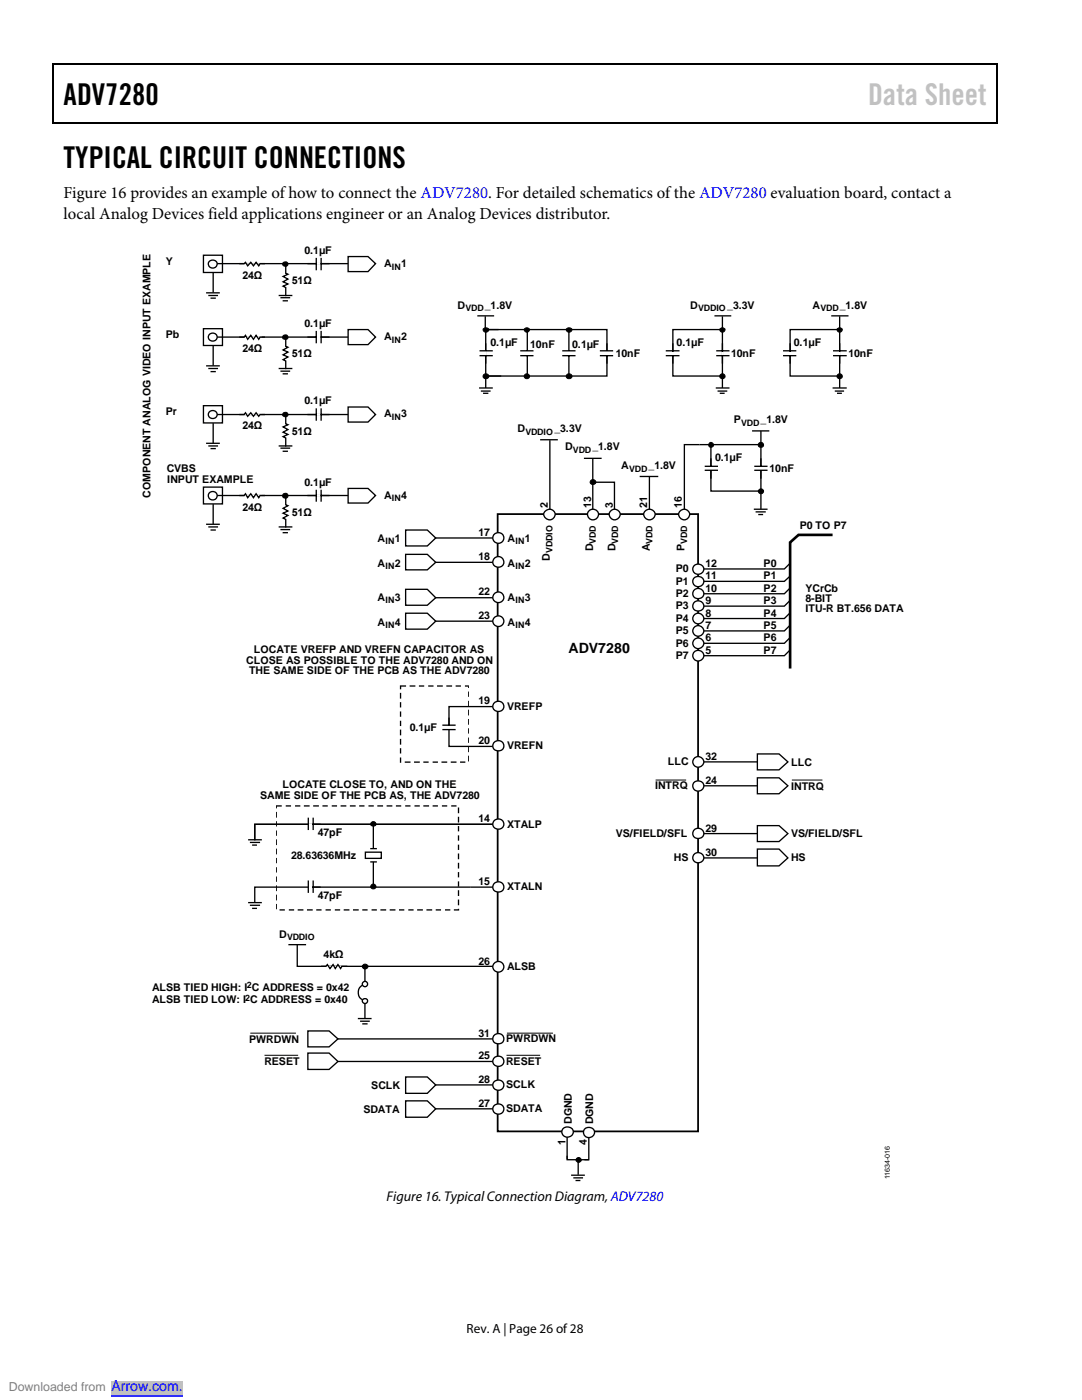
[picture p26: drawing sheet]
<svg xmlns="http://www.w3.org/2000/svg" width="216mm" height="279mm" viewBox="0 0 216 279" stroke-linecap="round" stroke-linejoin="round" font-family="sans-serif">
<defs><g id="words">
<g font-size="6">
<text x="12.7" y="21">ADV7280</text>
<text x="12.7" y="33.6">TYPICAL CIRCUIT CONNECTIONS</text>
</g>
<text font-size="6" fill="#c1c1c1" x="173.2" y="21">Data Sheet</text>
<g font-size="3.3">
<text x="12.7" y="39.5">Figure 16 provides an example of how to connect the ADV7280. For detailed schematics of the ADV7280 evaluation board, contact a</text>
<text x="12.7" y="43.8">local Analog Devices field applications engineer or an Analog Devices distributor.</text>
</g>
<g font-size="2.8">
<text x="113.4" y="130.3">ADV7280</text>
<text x="77.2" y="239.7">Figure 16. Typical Connection Diagram,ADV7280</text>
</g>
<text font-size="2.8" fill="#00f" x="22.2" y="277.6">Arrow.com.</text>
<text font-size="2.6" x="93.1" y="266">Rev. A | Page 26 of 28</text>
<text font-size="2.5" fill="#808080" x="1.8" y="277.6">Downloaded from</text>
<g font-size="2.1">
<text x="33.1" y="52.8">Y</text>
<text x="60.7" y="50.6">0.1µF</text>
<text x="76.6" y="53.3">A</text>
<text x="80.1" y="53.3">1</text>
<text x="48.4" y="55.6">24Ω</text>
<text x="58.2" y="56.8">51Ω</text>
<text x="60.7" y="65.2">0.1µF</text>
<text x="91.3" y="61.6">D</text>
<text x="96.7" y="61.6">_1.8V</text>
<text x="137.7" y="61.6">D</text>
<text x="145.1" y="61.6">_3.3V</text>
<text x="162.1" y="61.6">A</text>
<text x="167.6" y="61.6">_1.8V</text>
<text x="33.1" y="67.4">Pb</text>
<text x="48.4" y="70.2">24Ω</text>
<text x="58.2" y="71.3">51Ω</text>
<text x="76.6" y="67.9">A</text>
<text x="80.1" y="67.9">2</text>
<text x="97.9" y="69.1">0.1µF</text>
<text x="105.8" y="69.4">10nF</text>
<text x="114.2" y="69.4">0.1µF</text>
<text x="122.9" y="71.2">10nF</text>
<text x="135" y="69.1">0.1µF</text>
<text x="145.9" y="71.2">10nF</text>
<text x="158.4" y="69.1">0.1µF</text>
<text x="169.3" y="71.2">10nF</text>
<text x="33.1" y="82.9">Pr</text>
<text x="60.7" y="80.7">0.1µF</text>
<text x="76.6" y="83.3">A</text>
<text x="80.1" y="83.3">3</text>
<text x="48.4" y="85.7">24Ω</text>
<text x="58.2" y="86.8">51Ω</text>
<text x="103.2" y="86.3">D</text>
<text x="110.6" y="86.3">_3.3V</text>
<text x="112.7" y="89.9">D</text>
<text x="118.2" y="89.9">_1.8V</text>
<text x="146.4" y="84.4">P</text>
<text x="151.8" y="84.4">_1.8V</text>
<text x="33.3" y="94.2">CVBS</text>
<text x="124" y="93.6">A</text>
<text x="129.4" y="93.6">_1.8V</text>
<text x="142.7" y="92.1">0.1µF</text>
<text x="153.5" y="94.2">10nF</text>
<text x="30" y="99.3" transform="rotate(-90 30 99.3)">COMPONENT ANALOG VIDEO INPUT EXAMPLE</text>
<text x="33.4" y="96.4">INPUT EXAMPLE</text>
<text x="48.4" y="101.9">24Ω</text>
<text x="60.7" y="96.9">0.1µF</text>
<text x="76.6" y="99.5">A</text>
<text x="80.1" y="99.5">4</text>
<text x="109.3" y="101.4" transform="rotate(-90 109.3 101.4)">2</text>
<text x="117.9" y="101.4" transform="rotate(-90 117.9 101.4)">13</text>
<text x="122.3" y="101.4" transform="rotate(-90 122.3 101.4)">3</text>
<text x="129.1" y="101.4" transform="rotate(-90 129.1 101.4)">21</text>
<text x="136.1" y="101.4" transform="rotate(-90 136.1 101.4)">16</text>
<text x="58.2" y="103">51Ω</text>
<text x="95.5" y="107">17</text>
<text x="159.6" y="105.6">P0 TO P7</text>
<text x="75.4" y="108.1">A</text>
<text x="75.4" y="113.1">A</text>
<text x="78.8" y="108.1">1</text>
<text x="78.8" y="113.1">2</text>
<text x="95.5" y="111.8">18</text>
<text x="101.3" y="113.1">A</text>
<text x="101.3" y="108.1">A</text>
<text x="104.7" y="108.1">1</text>
<text x="104.7" y="113.1">2</text>
<text x="109.7" y="111.9" transform="rotate(-90 109.7 111.9)">D</text>
<text x="118.4" y="110" transform="rotate(-90 118.4 110)">D</text>
<text x="122.8" y="110" transform="rotate(-90 122.8 110)">D</text>
<text x="129.7" y="110" transform="rotate(-90 129.7 110)">A</text>
<text x="136.6" y="109.9" transform="rotate(-90 136.6 109.9)">P</text>
<text x="140.8" y="113.1">12</text>
<text x="152.4" y="113.1">P0</text>
<text x="75.4" y="119.9">A</text>
<text x="78.8" y="119.9">3</text>
<text x="95.5" y="118.8">22</text>
<text x="101.3" y="119.9">A</text>
<text x="104.7" y="119.9">3</text>
<text x="134.9" y="114.2">P0</text>
<text x="134.9" y="116.7">P1</text>
<text x="134.9" y="119.2">P2</text>
<text x="140.8" y="115.6">11</text>
<text x="140.8" y="118.1">10</text>
<text x="152.4" y="115.6">P1</text>
<text x="152.4" y="118.1">P2</text>
<text x="160.7" y="118.1">YCrCb</text>
<text x="75.4" y="124.9">A</text>
<text x="78.8" y="124.9">4</text>
<text x="95.5" y="123.6">23</text>
<text x="101.3" y="124.9">A</text>
<text x="104.7" y="124.9">4</text>
<text x="134.9" y="121.6">P3</text>
<text x="134.9" y="124.1">P4</text>
<text x="140.8" y="120.6">9</text>
<text x="140.8" y="123.1">8</text>
<text x="140.8" y="125.5">7</text>
<text x="152.4" y="120.6">P3</text>
<text x="152.4" y="123.1">P4</text>
<text x="152.4" y="125.5">P5</text>
<text x="160.7" y="120.1">8-BIT</text>
<text x="160.7" y="122.2">ITU-R BT.656 DATA</text>
<text x="50.7" y="130.3">LOCATE VREFP AND VREFN CAPACITOR AS</text>
<text x="134.9" y="126.6">P5</text>
<text x="134.9" y="129.1">P6</text>
<text x="134.9" y="131.5">P7</text>
<text x="140.8" y="128">6</text>
<text x="140.8" y="130.5">5</text>
<text x="152.4" y="128">P6</text>
<text x="152.4" y="130.5">P7</text>
<text x="49.1" y="132.4">CLOSE AS POSSIBLE TO THE ADV7280 AND ON</text>
<text x="49.7" y="134.5">THE SAME SIDE OF THE PCB AS THE ADV7280</text>
<text x="95.5" y="140.6">19</text>
<text x="101.2" y="141.6">VREFP</text>
<text x="81.8" y="145.9">0.1µF</text>
<text x="95.5" y="148.4">20</text>
<text x="101.2" y="149.5">VREFN</text>
<text x="133.3" y="152.7">LLC</text>
<text x="140.8" y="151.7">32</text>
<text x="157.8" y="152.8">LLC</text>
<text x="51.9" y="159.4">SAME SIDE OF THE PCB AS, THE ADV7280</text>
<text x="56.4" y="157.3">LOCATE CLOSE TO, AND ON THE</text>
<text x="130.7" y="157.5">INTRQ</text>
<text x="140.8" y="156.5">24</text>
<text x="157.8" y="157.6">INTRQ</text>
<text x="63.4" y="166.9">47pF</text>
<text x="95.5" y="164.1">14</text>
<text x="101.2" y="165.2">XTALP</text>
<text x="122.9" y="167.1">VS/FIELD/SFL</text>
<text x="140.8" y="166">29</text>
<text x="157.8" y="167.1">VS/FIELD/SFL</text>
<text x="58.1" y="171.4">28.63636MHz</text>
<text x="134.5" y="171.8">HS</text>
<text x="140.8" y="170.8">30</text>
<text x="157.8" y="171.9">HS</text>
<text x="63.4" y="179.4">47pF</text>
<text x="95.5" y="176.6">15</text>
<text x="101.2" y="177.7">XTALN</text>
<text x="55.7" y="187.2">D</text>
<text x="64.6" y="191.2">4kΩ</text>
<text x="30.3" y="197.7">ALSB TIED HIGH: I C ADDRESS = 0x42</text>
<text x="95.5" y="192.6">26</text>
<text x="101.2" y="193.6">ALSB</text>
<text x="30.3" y="200.2">ALSB TIED LOW: I C ADDRESS = 0x40</text>
<text x="49.7" y="208.1">PWRDWN</text>
<text x="95.5" y="206.9">31</text>
<text x="101" y="208">PWRDWN</text>
<text x="52.7" y="212.6">RESET</text>
<text x="95.5" y="211.4">25</text>
<text x="101" y="212.5">RESET</text>
<text x="74.1" y="217.3">SCLK</text>
<text x="95.5" y="216.2">28</text>
<text x="95.5" y="220.9">27</text>
<text x="101" y="217.2">SCLK</text>
<text x="72.5" y="222.1">SDATA</text>
<text x="101" y="222">SDATA</text>
<text x="114.1" y="224.3" transform="rotate(-90 114.1 224.3)">DGND</text>
<text x="118.4" y="224.4" transform="rotate(-90 118.4 224.4)">DGND</text>
<text x="112.8" y="228.6" transform="rotate(-90 112.8 228.6)">1</text>
<text x="117.1" y="228.6" transform="rotate(-90 117.1 228.6)">4</text>
</g>
<g font-size="1.8">
<text x="78.2" y="53.8">IN</text>
<text x="92.9" y="62.1">VDD</text>
<text x="139.3" y="62.1">VDDIO</text>
<text x="163.7" y="62.1">VDD</text>
<text x="78.2" y="68.4">IN</text>
<text x="78.2" y="83.8">IN</text>
<text x="104.8" y="86.8">VDDIO</text>
<text x="147.9" y="85">VDD</text>
<text x="114.3" y="90.4">VDD</text>
<text x="125.6" y="94.1">VDD</text>
<text x="78.2" y="100">IN</text>
<text x="76.9" y="108.6">IN</text>
<text x="76.9" y="113.6">IN</text>
<text x="102.9" y="108.6">IN</text>
<text x="102.9" y="113.6">IN</text>
<text x="110.2" y="110.3" transform="rotate(-90 110.2 110.3)">VDDIO</text>
<text x="118.9" y="108.5" transform="rotate(-90 118.9 108.5)">VDD</text>
<text x="123.3" y="108.5" transform="rotate(-90 123.3 108.5)">VDD</text>
<text x="130.2" y="108.5" transform="rotate(-90 130.2 108.5)">VDD</text>
<text x="137.1" y="108.5" transform="rotate(-90 137.1 108.5)">VDD</text>
<text x="76.9" y="120.4">IN</text>
<text x="76.9" y="125.4">IN</text>
<text x="102.9" y="120.4">IN</text>
<text x="102.9" y="125.4">IN</text>
<text x="57.3" y="187.7">VDDIO</text>
<text x="49.3" y="197.2">2</text>
<text x="48.9" y="199.7">2</text>
</g>
<text font-size="1.4" x="177.6" y="235.3" transform="rotate(-90 177.6 235.3)">11634-016</text>
</g></defs>
<path d="M10.5 12.7h.3v1h-.3zM10.5 12.7h.3v.3h-.3zM133.3 12.7h.3v.3h-.3zM198.8 12.7h.2v1h-.2zM198.8 12.7h.2v.3h-.2zM10.5 24.4h.3v.3h-.3zM133.1 24.4h.2v.3h-.2zM198.8 24.4h.2v.3h-.2z" fill="#000"/>
<path d="M10.7 13.7v10.7M10.8 12.8h122.5M133.6 12.8h65.2M198.9 13.7v10.7M10.8 24.5h188" fill="none" stroke="#000" stroke-width=".25"/>
<path d="M98.3 141h-8.7v8h8.7" fill="none" stroke="#000" stroke-width=".26"/>
<path d="M99.3 102.6h40v123.2h-40z" fill="none" stroke="#000" stroke-width=".35"/>
<circle cx="99.4" cy="216.5" r="1.08" fill="#fff"/>
<g fill="none" stroke="#000" stroke-width=".26">
<path d="M86.7 216.5h11.6"/>
<circle cx="99.4" cy="216.5" r="1.08"/>
</g>
<path d="M80.9 214.9h4.4l1.6 1.6-1.6 1.7h-4.4z" fill-rule="evenodd" fill="#fff"/>
<path d="M80.9 214.9h4.4l1.6 1.6-1.6 1.7h-4.4z" fill="none" stroke="#000" stroke-width=".26"/>
<circle cx="99.4" cy="211.8" r="1.08" fill="#fff"/>
<g fill="none" stroke="#000" stroke-width=".26">
<path d="M67.2 211.8h31.1"/>
<circle cx="99.4" cy="211.8" r="1.08"/>
</g>
<path d="M61.4 210.2h4.3l1.7 1.6-1.7 1.6h-4.3z" fill-rule="evenodd" fill="#fff"/>
<path d="M61.4 210.2h4.3l1.7 1.6-1.7 1.6h-4.3z" fill="none" stroke="#000" stroke-width=".26"/>
<circle cx="99.4" cy="207.3" r="1.08" fill="#fff"/>
<g fill="none" stroke="#000" stroke-width=".26">
<path d="M67.2 207.3h31.1"/>
<circle cx="99.4" cy="207.3" r="1.08"/>
</g>
<path d="M61.4 205.7h4.3l1.7 1.6-1.7 1.6h-4.3z" fill-rule="evenodd" fill="#fff"/>
<path d="M61.4 205.7h4.3l1.7 1.6-1.7 1.6h-4.3z" fill="none" stroke="#000" stroke-width=".26"/>
<circle cx="99.4" cy="221.3" r="1.08" fill="#fff"/>
<g fill="none" stroke="#000" stroke-width=".26">
<path d="M86.7 221.3h11.6"/>
<circle cx="99.4" cy="221.3" r="1.08"/>
</g>
<path d="M80.9 219.7h4.4l1.6 1.6-1.6 1.7h-4.4z" fill-rule="evenodd" fill="#fff"/>
<path d="M80.9 219.7h4.4l1.6 1.6-1.6 1.7h-4.4z" fill="none" stroke="#000" stroke-width=".26"/>
<circle cx="139.4" cy="152" r="1.09" fill="#fff"/>
<g fill="none" stroke="#000" stroke-width=".26">
<path d="M140.4 152.1h11"/>
<circle cx="139.4" cy="152" r="1.09"/>
</g>
<path d="M151.1 150.5h4.3l1.8 1.6-1.8 1.5h-4.3z" fill-rule="evenodd" fill="#fff"/>
<path d="M151.1 150.5h4.3l1.8 1.6-1.8 1.5h-4.3z" fill="none" stroke="#000" stroke-width=".26"/>
<circle cx="139.4" cy="156.8" r="1.08" fill="#fff"/>
<g fill="none" stroke="#000" stroke-width=".26">
<path d="M140.4 156.8h11"/>
<circle cx="139.4" cy="156.8" r="1.08"/>
</g>
<path d="M151.1 155.2h4.3l1.8 1.6-1.8 1.6h-4.3z" fill-rule="evenodd" fill="#fff"/>
<path d="M151.1 155.2h4.3l1.8 1.6-1.8 1.6h-4.3z" fill="none" stroke="#000" stroke-width=".26"/>
<circle cx="139.4" cy="166.3" r="1.08" fill="#fff"/>
<g fill="none" stroke="#000" stroke-width=".26">
<path d="M140.4 166.4h11"/>
<circle cx="139.4" cy="166.3" r="1.08"/>
</g>
<path d="M151.1 164.8h4.3l1.8 1.6-1.8 1.5h-4.3z" fill-rule="evenodd" fill="#fff"/>
<path d="M151.1 164.8h4.3l1.8 1.6-1.8 1.5h-4.3z" fill="none" stroke="#000" stroke-width=".26"/>
<circle cx="139.4" cy="171.2" r="1.08" fill="#fff"/>
<g fill="none" stroke="#000" stroke-width=".26">
<path d="M140.4 171.2h11"/>
<circle cx="139.4" cy="171.2" r="1.08"/>
</g>
<path d="M151.1 169.5h4.3l1.8 1.7-1.8 1.6h-4.3z" fill-rule="evenodd" fill="#fff"/>
<path d="M151.1 169.5h4.3l1.8 1.7-1.8 1.6h-4.3z" fill="none" stroke="#000" stroke-width=".26"/>
<path d="M138.5 112.9a1.09 1.09 0 0 1 1.7 .1 1.09 1.09 0 0 1-.4 1.6 1.09 1.09 0 0 1-1.5-.7v-.7z" fill-rule="evenodd" fill="#fff"/>
<path d="M138.5 112.9a1.09 1.09 0 0 1 1.7 .1 1.09 1.09 0 0 1-.4 1.6 1.09 1.09 0 0 1-1.5-.7v-.7zM157.6 112.5l-1.1 1h-16.1" fill="none" stroke="#000" stroke-width=".26"/>
<circle cx="139.4" cy="116" r="1.08" fill="#fff"/>
<g fill="none" stroke="#000" stroke-width=".26">
<path d="M157.6 115.1l-1.1 .9h-16.1"/>
<circle cx="139.4" cy="116" r="1.08"/>
</g>
<circle cx="139.4" cy="118.4" r="1.08" fill="#fff"/>
<g fill="none" stroke="#000" stroke-width=".26">
<path d="M157.6 117.4l-1.1 1.1h-16.1"/>
<circle cx="139.4" cy="118.4" r="1.08"/>
</g>
<circle cx="139.4" cy="120.9" r="1.08" fill="#fff"/>
<g fill="none" stroke="#000" stroke-width=".26">
<path d="M157.6 119.9l-1.1 1.1h-16.1"/>
<circle cx="139.4" cy="120.9" r="1.08"/>
</g>
<circle cx="139.4" cy="123.4" r="1.09" fill="#fff"/>
<g fill="none" stroke="#000" stroke-width=".26">
<path d="M157.6 122.4l-1.1 1h-16.1"/>
<circle cx="139.4" cy="123.4" r="1.09"/>
</g>
<circle cx="139.4" cy="125.9" r="1.09" fill="#fff"/>
<g fill="none" stroke="#000" stroke-width=".26">
<path d="M157.6 124.9l-1.1 1h-16.1"/>
<circle cx="139.4" cy="125.9" r="1.09"/>
</g>
<circle cx="139.4" cy="128.4" r="1.09" fill="#fff"/>
<g fill="none" stroke="#000" stroke-width=".26">
<path d="M157.6 127.3l-1.1 1.1h-16.1"/>
<circle cx="139.4" cy="128.4" r="1.09"/>
</g>
<circle cx="139.3" cy="130.8" r="1.09" fill="#fff"/>
<g fill="none" stroke="#000" stroke-width=".26">
<path d="M157.6 129.8l-1.1 1.1h-16.1M49.5 167.6h2.7M49.9 168.1h2M50.3 168.7h1M61.5 163.2v2.5M61.5 175.7v2.5M62.3 164.5h1.7M62.3 177h1.7M62.5 163.2v2.5M62.5 175.7v2.5M72.9 170.1h3.2v1.2h-3.2zM73.9 169.4h1.3"/>
<path d="M73.9 172h1.3M74.5 164.8v4.6M74.5 172v4.6M99.3 164.5h-48.5v3.2M99.3 177h-48.5v3.1M49.5 180.1h2.7M49.9 180.7h2M50.3 181.3h1"/>
<circle cx="139.3" cy="130.8" r="1.09"/>
</g>
<path d="M166.1 106.7h-6.8l-1.6 1.6v25.1" fill="none" stroke="#000" stroke-width=".53"/>
<g fill="#000">
<circle cx="74.5" cy="176.9" r=".5"/>
<circle cx="74.5" cy="164.4" r=".49"/>
</g>
<g fill="none" stroke="#000" stroke-width=".2">
<circle cx="74.5" cy="176.9" r=".5"/>
<circle cx="74.5" cy="164.4" r=".49"/>
</g>
<path d="M61.5 164.5h1M61.5 177h1" fill="none" stroke="#fff" stroke-width=".44"/>
<circle cx="99.4" cy="164.4" r="1.08" fill="#fff"/>
<circle cx="99.4" cy="164.4" r="1.08" fill="none" stroke="#000" stroke-width=".26"/>
<circle cx="99.4" cy="177" r="1.08" fill="#fff"/>
<circle cx="99.4" cy="177" r="1.08" fill="none" stroke="#000" stroke-width=".26"/>
<circle cx="99.4" cy="141" r="1.08" fill="#fff"/>
<circle cx="99.4" cy="141" r="1.08" fill="none" stroke="#000" stroke-width=".26"/>
<circle cx="99.4" cy="148.8" r="1.08" fill="#fff"/>
<g fill="none" stroke="#000" stroke-width=".26">
<path d="M59.3 188.5v4.4h40M71.4 203.3h2.7M71.8 203.8h2M72.3 204.3h1"/>
<circle cx="99.4" cy="148.8" r="1.08"/>
</g>
<circle cx="72.9" cy="192.9" r=".53" fill="#000"/>
<circle cx="72.9" cy="192.9" r=".53" fill="none" stroke="#000" stroke-width=".2"/>
<circle cx="99.4" cy="192.9" r="1.09" fill="#fff"/>
<g fill="none" stroke="#000" stroke-width=".26">
<path d="M57.5 188.5h3.6"/>
<circle cx="99.4" cy="192.9" r="1.09"/>
</g>
<path d="M65 192.8h3.1v.3h-3.3z" fill="#fff"/>
<path d="M64.1 192.9h.9l.3-.4 .5 .8 .7-.8 .4 .8 .5-.8 .6 .8 .2-.4h1.1" fill="none" stroke="#000" stroke-width=".26"/>
<circle cx="72.8" cy="199.8" r=".52" fill="#fff"/>
<circle cx="72.8" cy="199.8" r=".52" fill="none" stroke="#000" stroke-width=".26"/>
<circle cx="72.8" cy="196.4" r=".54" fill="#fff"/>
<g fill="none" stroke="#000" stroke-width=".26">
<path d="M72.3 196.7a1.65 1.65 0 0 0 0 2.8M72.8 192.9v3M72.8 200.2v3.2"/>
<circle cx="72.8" cy="196.4" r=".54"/>
</g>
<path d="M112.3 225.3a1.12 1.12 0 0 1 1.5-.3 1.12 1.12 0 0 1 .4 1.5 1.11 1.11 0 0 1-1.6 .3 1.11 1.11 0 0 1-.3-1.5z" fill-rule="evenodd" fill="#fff"/>
<path d="M112.3 225.3a1.12 1.12 0 0 1 1.5-.3 1.12 1.12 0 0 1 .4 1.5 1.11 1.11 0 0 1-1.6 .3 1.11 1.11 0 0 1-.3-1.5zM113.2 226.9v4.5M114 234.5h2.7M114.4 235.1h1.9M114.8 235.6h1" fill="none" stroke="#000" stroke-width=".26"/>
<path d="M116.6 225.4a1.07 1.07 0 0 1 1.6-.2 1.07 1.07 0 0 1 0 1.6 1.08 1.08 0 0 1-1.4 0 1.08 1.08 0 0 1-.2-1.4z" fill-rule="evenodd" fill="#fff"/>
<path d="M109.7 87.9v14M151.8 101.6v-12.9h-15.2v13.2M116.6 225.4a1.07 1.07 0 0 1 1.6-.2 1.07 1.07 0 0 1 0 1.6 1.08 1.08 0 0 1-1.4 0 1.08 1.08 0 0 1-.2-1.4zM117.5 227v4.4h-.9" fill="none" stroke="#000" stroke-width=".26"/>
<circle cx="115.5" cy="231.5" r=".5" fill="#000"/>
<circle cx="115.5" cy="231.5" r=".5" fill="none" stroke="#000" stroke-width=".2"/>
<circle cx="109.7" cy="102.7" r="1.1" fill="#fff"/>
<g fill="none" stroke="#000" stroke-width=".26">
<path d="M118.3 91.5v10.4"/>
<circle cx="109.7" cy="102.7" r="1.1"/>
</g>
<circle cx="118.3" cy="102.7" r="1.09" fill="#fff"/>
<g fill="none" stroke="#000" stroke-width=".26">
<path d="M118.3 96.2h4.3v5.7"/>
<circle cx="118.3" cy="102.7" r="1.09"/>
</g>
<circle cx="122.7" cy="102.7" r="1.08" fill="#fff"/>
<circle cx="122.7" cy="102.7" r="1.08" fill="none" stroke="#000" stroke-width=".26"/>
<circle cx="136.5" cy="102.7" r="1.08" fill="#fff"/>
<g fill="none" stroke="#000" stroke-width=".26">
<path d="M107.8 87.8h3.5M116.5 91.5h3.5M129.6 95.2v6.7M150.1 86h3.4M151.8 86v2.8"/>
<circle cx="136.5" cy="102.7" r="1.08"/>
</g>
<circle cx="129.6" cy="102.6" r="1.11" fill="#fff"/>
<g fill="none" stroke="#000" stroke-width=".26">
<path d="M95.2 63h3.4M95.6 77.4h2.7M95.7 71h2.6M95.7 70h2.6M95.9 78h2M96.4 78.5h1M96.7 65.8h24.4v9.2h-24.6M96.8 63.1v2.8M96.9 68.5v1.5M96.9 70.9v1.7M96.9 75v2.4M99.5 65.8h-2.6v9.2h3.1"/>
<path d="M103.8 71h2.7M103.8 70h2.7M105.2 65.8v4.2M105.2 70.9v4.1M112.2 71h2.6M112.2 70h2.6M113.5 65.8v4.2M113.5 70.9v4.1M119.7 71h2.6M119.7 70h2.6M121.1 68.5v1.5M121.1 70.9v1.7"/>
<path d="M132.8 71h2.8M132.8 70h2.8M134.3 68.5v1.7M134.3 70.9v1.7M142.6 63h3.3M142.8 77.4h2.8M142.9 71h2.7M142.9 70h2.7M143.2 78h1.9M143.6 78.5h1M144.1 75h-9.8v-9.2h9.8v11.6M144.1 63.1v2.8"/>
<path d="M144.1 68.5v1.7M144.1 70.9v1.7M156.2 71h2.7M156.2 70h2.7M157.7 68.5v1.7M157.7 70.9v1.7M165.9 63h3.4M166.1 77.4h2.9M166.2 71h2.8M166.2 70h2.8M166.6 78h1.8M167 78.5h1"/>
<path d="M167.5 75h-9.8v-9.2h9.8v11.6M167.5 63.1v2.8M167.5 68.5v1.7M167.5 70.9v1.7M40.6 81h3.8v3.4h-3.8zM41.1 88.5h2.8M41.6 89h1.9M42 89.5h1.1M42.5 84.6v3.7M43.3 82.7h26.3M55.6 89h2.7M56 89.4h1.9"/>
<path d="M56.4 90.1h1.1M57 82.5v2.1l.5 .2-1 .4 1 .5-1 .6 1 .4-1 .4 .5 .3v1.6M127.6 95.1h3.7M140.6 93.9h2.7M140.6 93.1h2.7M141.9 88.7v9.3h9.9M141.9 91.5v1.6M141.9 93.9v1.6M150.5 93.9h2.7M150.5 93.1h2.7M151.8 91.5v1.6M151.8 93.9v1.6"/>
<path d="M150.4 101.6h2.8M150.8 102.2h2M151.3 102.7h1M113.2 230.7v.7h4.3M115 231.4h.4v3"/>
<circle cx="42.5" cy="82.7" r=".86"/>
<circle cx="129.6" cy="102.6" r="1.11"/>
</g>
<g fill="#000">
<path d="M96.5 74.8a.53 .53 0 0 1 .8-.1 .53 .53 0 0 1-.1 .8 .57 .57 0 0 1-.8-.4zM96.5 65.6a.69 .69 0 0 1 1 .2 .58 .58 0 0 1-.5 .5 .58 .58 0 0 1-.6-.5zM104.7 65.6a.5 .5 0 0 1 .6-.2 .5 .5 0 0 1 .3 .6 .5 .5 0 0 1-.7 .3 .5 .5 0 0 1-.2-.7zM113.1 74.8a.53 .53 0 0 1 .8-.1 .53 .53 0 0 1-.1 .8 .57 .57 0 0 1-.8-.4zM113.1 65.6a.69 .69 0 0 1 1 .2 .58 .58 0 0 1-.5 .5 .58 .58 0 0 1-.6-.5zM143.7 65.6a.5 .5 0 0 1 .6-.2 .5 .5 0 0 1 .3 .6 .5 .5 0 0 1-.7 .3 .5 .5 0 0 1-.2-.7zM167.1 65.6a.5 .5 0 0 1 .6-.2 .5 .5 0 0 1 .3 .6 .5 .5 0 0 1-.7 .3 .5 .5 0 0 1-.2-.7zM56.5 82.4a.52 .52 0 0 1 .7-.1 .52 .52 0 0 1 .2 .7 .62 .62 0 0 1-1-.2z"/>
<circle cx="105.2" cy="75.1" r=".51"/>
<circle cx="144.2" cy="75.1" r=".51"/>
<circle cx="167.6" cy="75.1" r=".51"/>
<circle cx="118.4" cy="96.2" r=".54"/>
<circle cx="141.9" cy="88.8" r=".5"/>
<circle cx="151.8" cy="88.8" r=".52"/>
<circle cx="151.9" cy="98" r=".5"/>
</g>
<g fill="none" stroke="#000" stroke-width=".2">
<path d="M96.5 74.8a.53 .53 0 0 1 .8-.1 .53 .53 0 0 1-.1 .8 .57 .57 0 0 1-.8-.4zM96.5 65.6a.69 .69 0 0 1 1 .2 .58 .58 0 0 1-.5 .5 .58 .58 0 0 1-.6-.5zM104.7 65.6a.5 .5 0 0 1 .6-.2 .5 .5 0 0 1 .3 .6 .5 .5 0 0 1-.7 .3 .5 .5 0 0 1-.2-.7zM113.1 74.8a.53 .53 0 0 1 .8-.1 .53 .53 0 0 1-.1 .8 .57 .57 0 0 1-.8-.4zM113.1 65.6a.69 .69 0 0 1 1 .2 .58 .58 0 0 1-.5 .5 .58 .58 0 0 1-.6-.5zM143.7 65.6a.5 .5 0 0 1 .6-.2 .5 .5 0 0 1 .3 .6 .5 .5 0 0 1-.7 .3 .5 .5 0 0 1-.2-.7zM167.1 65.6a.5 .5 0 0 1 .6-.2 .5 .5 0 0 1 .3 .6 .5 .5 0 0 1-.7 .3 .5 .5 0 0 1-.2-.7zM56.5 82.4a.52 .52 0 0 1 .7-.1 .52 .52 0 0 1 .2 .7 .62 .62 0 0 1-1-.2z"/>
<circle cx="105.2" cy="75.1" r=".51"/>
<circle cx="144.2" cy="75.1" r=".51"/>
<circle cx="167.6" cy="75.1" r=".51"/>
<circle cx="118.4" cy="96.2" r=".54"/>
<circle cx="141.9" cy="88.8" r=".5"/>
<circle cx="151.8" cy="88.8" r=".52"/>
<circle cx="151.9" cy="98" r=".5"/>
</g>
<path d="M96.9 70v1M121.1 70v1M134.3 70v1M144.1 70v1M157.7 70v1M167.5 70v1M141.9 93.1v.8M151.8 93.1v.8" fill="none" stroke="#fff" stroke-width=".44"/>
<path d="M48.9 82.6h3.3l-.1 .3h-3.4z" fill="#fff"/>
<path d="M47.7 82.7h1l.3-.3 .4 .7 .6-.7 .6 .7 .5-.7 .5 .7 .3-.4h1M61.3 82.7h1.9M63.1 81.5v2.5M64 82.7h1.8M64.1 81.5v2.5" fill="none" stroke="#000" stroke-width=".26"/>
<path d="M63 82.7h1.1" fill="none" stroke="#fff" stroke-width=".44"/>
<path d="M69.5 81.2h3.9l1.5 1.5-1.5 1.5h-3.9z" fill-rule="evenodd" fill="#fff"/>
<g fill="none" stroke="#000" stroke-width=".26">
<path d="M40.6 97.2h3.8v3.4h-3.8zM43.3 98.9h26.3M57 98.6v2.1l.5 .2-1 .6 1 .5-1 .4 1 .5-1 .5 .5 .3v1.5M69.5 81.2h3.9l1.5 1.5-1.5 1.5h-3.9zM41.1 104.6h2.8M41.6 105.2h1.9M42 105.8h1.1M42.5 100.7v3.8M55.6 105.2h2.7M56 105.7h1.9M56.4 106.3h1.1"/>
<circle cx="42.5" cy="98.9" r=".88"/>
</g>
<circle cx="56.9" cy="99" r=".53" fill="#000"/>
<circle cx="56.9" cy="99" r=".53" fill="none" stroke="#000" stroke-width=".2"/>
<path d="M48.9 98.7h3.3l-.1 .5h-3.4z" fill="#fff"/>
<path d="M47.7 98.9h1l.3-.4 .4 .8 .6-.8 .6 .8 .5-.8 .5 .8 .3-.4h1M61.3 98.9h1.9M63.1 97.7v2.4M64 98.9h1.8M64.1 97.7v2.4" fill="none" stroke="#000" stroke-width=".26"/>
<path d="M63 98.9h1.1" fill="none" stroke="#fff" stroke-width=".44"/>
<path d="M69.5 97.5h3.9l1.5 1.4-1.5 1.5h-3.9z" fill-rule="evenodd" fill="#fff"/>
<path d="M69.5 97.5h3.9l1.5 1.4-1.5 1.5h-3.9z" fill="none" stroke="#000" stroke-width=".26"/>
<circle cx="99.4" cy="107.3" r="1.09" fill="#fff"/>
<g fill="none" stroke="#000" stroke-width=".26">
<path d="M86.7 107.4h11.6"/>
<circle cx="99.4" cy="107.3" r="1.09"/>
</g>
<path d="M80.9 105.8h4.4l1.6 1.6-1.6 1.6h-4.4z" fill-rule="evenodd" fill="#fff"/>
<path d="M80.9 105.8h4.4l1.6 1.6-1.6 1.6h-4.4z" fill="none" stroke="#000" stroke-width=".26"/>
<circle cx="99.4" cy="112.1" r="1.09" fill="#fff"/>
<g fill="none" stroke="#000" stroke-width=".26">
<path d="M86.7 112.2h11.6"/>
<circle cx="99.4" cy="112.1" r="1.09"/>
</g>
<path d="M80.9 110.6h4.4l1.6 1.6-1.6 1.5h-4.4z" fill-rule="evenodd" fill="#fff"/>
<path d="M80.9 110.6h4.4l1.6 1.6-1.6 1.5h-4.4z" fill="none" stroke="#000" stroke-width=".26"/>
<circle cx="99.4" cy="119.2" r="1.09" fill="#fff"/>
<g fill="none" stroke="#000" stroke-width=".26">
<path d="M86.7 119.3h11.6"/>
<circle cx="99.4" cy="119.2" r="1.09"/>
</g>
<path d="M80.9 117.6h4.4l1.6 1.7-1.6 1.5h-4.4z" fill-rule="evenodd" fill="#fff"/>
<path d="M80.9 117.6h4.4l1.6 1.7-1.6 1.5h-4.4z" fill="none" stroke="#000" stroke-width=".26"/>
<circle cx="99.4" cy="124" r="1.09" fill="#fff"/>
<g fill="none" stroke="#000" stroke-width=".26">
<path d="M86.7 124h11.6"/>
<circle cx="99.4" cy="124" r="1.09"/>
</g>
<path d="M80.9 122.4h4.4l1.6 1.6-1.6 1.6h-4.4z" fill-rule="evenodd" fill="#fff"/>
<g fill="none" stroke="#000" stroke-width=".26">
<path d="M40.6 65.6h3.8v3.4h-3.8zM41.1 73h2.8M41.6 73.5h1.9M42 74.2h1.1M42.5 69.1v3.7M43.3 67.3h26.3M55.6 73.5h2.7M56 74.1h1.9M56.4 74.6h1.1M57 67v2.1l.5 .2-1 .5 1 .5-1 .5 1 .4-1 .6 .5 .2v1.5M80.9 122.4h4.4l1.6 1.6-1.6 1.6h-4.4zM88.3 145.6h2.6"/>
<path d="M88.3 144.7h2.6M89.6 143.2v1.5"/>
<circle cx="42.5" cy="67.2" r=".86"/>
</g>
<path d="M89.6 144.7v.9" fill="none" stroke="#fff" stroke-width=".44"/>
<g fill="#000">
<path d="M56.5 67a.53 .53 0 0 1 .7-.1 .53 .53 0 0 1 .2 .7l-.7 .1a.42 .42 0 0 1-.2-.7z"/>
<path d="M79.8 136.8v.8h.3v-.6h.9v-.2zM79.8 138.3v1.1h.3v-1.1zM79.8 140.1v1.1h.3v-1.1zM79.8 142v1h.3v-1zM79.8 143.8v1.1h.3v-1.1zM79.8 145.6v1.2h.3v-1.2zM79.8 147.5v1.1h.3v-1.1zM79.8 149.3v1.1h.3v-1.1zM79.8 151.2v1h.3v-1zM80.8 152v.2h1.1v-.2zM82.6 152v.2h1.2v-.2zM84.5 152v.2h1v-.2zM86.3 152v.2h1.1v-.2zM88.1 152v.2h1.1v-.2zM89.9 152v.2h1.2v-.2zM91.8 152v.2h1.1v-.2zM93.4 150.8v1.2h.2v-1.2zM93.4 149v1.1h.2v-1.1zM93.4 147.2v1.1h.2v-1.1zM93.4 145.3v1.1h.2v-1.1zM93.4 143.5v1.1h.2v-1.1zM93.4 141.6v1.2h.2v-1.2zM93.4 139.9v1h.2v-1zM93.4 138v1.1h.2v-1.1zM92.8 136.8v.2h.6v.3h.2v-.5zM90.9 136.8v.2h1.1v-.2zM89.1 136.8v.2h1.1v-.2zM87.2 136.8v.2h1.2v-.2zM85.4 136.8v.2h1.1v-.2zM83.6 136.8v.2h1v-.2zM81.7 136.8v.2h1.2v-.2z"/>
<path d="M55.1 160.7v.6h.1v-.3h1v-.3zM55.1 162v1.2h.1v-1.2zM55.1 163.9v1h.1v-1zM55.1 165.7v1.1h.1v-1.1zM55.1 167.5v1.2h.1v-1.2zM55.1 169.4v1.1h.1v-1.1zM55.1 171.2v1.1h.1v-1.1zM55.1 173.1v1h.1v-1zM55.1 174.9v1.1h.1v-1.1zM55.1 176.7v1.1h.1v-1.1zM55.1 178.5v1.2h.1v-1.2zM55.1 180.4v1.1h.1v-1.1zM55.8 181.5v.2h1v-.2zM57.6 181.5v.2h1.1v-.2zM59.4 181.5v.2h1.1v-.2zM61.3 181.5v.2h1.1v-.2zM63.1 181.5v.2h1.1v-.2zM65 181.5v.2h1v-.2zM66.8 181.5v.2h1.1v-.2zM68.6 181.5v.2h1.1v-.2zM70.4 181.5v.2h1.2v-.2zM72.3 181.5v.2h1v-.2zM74.1 181.5v.2h1.1v-.2zM75.9 181.5v.2h1.2v-.2zM77.8 181.5v.2h1.1v-.2zM79.6 181.5v.2h1.1v-.2zM81.5 181.5v.2h1v-.2zM83.2 181.5v.2h1.2v-.2zM85.1 181.5v.2h1.1v-.2zM86.9 181.5v.2h1.1v-.2zM88.8 181.5v.2h1.1v-.2zM90.6 181.5v.2h1v-.3zM91.4 179.5v1.2h.2v-1.2zM91.4 177.7v1.1h.2v-1.1zM91.4 175.9v1.1h.2v-1.1zM91.4 174v1.1h.2v-1.1zM91.4 172.2v1.1h.2v-1.1zM91.4 170.3v1.2h.2v-1.2zM91.4 168.6v1h.2v-1zM91.4 166.7v1.1h.2v-1.1zM91.4 164.9v1h.2v-1zM91.4 163v1.2h.2v-1.2zM91.4 161.1v1.2h.2v-1.2zM90 160.7v.3h1.1v-.3zM88.2 160.7v.3h1v-.3zM86.3 160.7v.3h1.1v-.3zM84.5 160.7v.3h1.1v-.3zM82.7 160.7v.3h1.1v-.3zM80.9 160.7v.3h1v-.3zM79 160.7v.3h1.1v-.3zM77.1 160.7v.3h1.2v-.3zM75.3 160.7v.3h1.1v-.3zM73.5 160.7v.3h1.1v-.3zM71.7 160.7v.3h1v-.3zM69.8 160.7v.3h1.2v-.3zM68 160.7v.3h1.1v-.3zM66.2 160.7v.3h1.1v-.3zM64.3 160.7v.3h1.1v-.3zM62.5 160.7v.3h1.1v-.3zM60.6 160.7v.3h1.2v-.3zM58.9 160.7v.3h1v-.3zM57 160.7v.3h1.1v-.3z"/>
</g>
<path d="M56.5 67a.53 .53 0 0 1 .7-.1 .53 .53 0 0 1 .2 .7l-.7 .1a.42 .42 0 0 1-.2-.7z" fill="none" stroke="#000" stroke-width=".2"/>
<path d="M48.9 67.1h3.3l-.1 .4h-3.4z" fill="#fff"/>
<path d="M47.7 67.3h1l.3-.4 .4 .8 .6-.8 .6 .8 .5-.8 .5 .8 .3-.4h1M61.3 67.3h1.9M63.1 66v2.5M64 67.3h1.8M64.1 66v2.5" fill="none" stroke="#000" stroke-width=".26"/>
<path d="M63 67.3h1.1" fill="none" stroke="#fff" stroke-width=".44"/>
<path d="M69.5 65.8h3.9l1.5 1.5-1.5 1.5h-3.9z" fill-rule="evenodd" fill="#fff"/>
<g fill="none" stroke="#000" stroke-width=".26">
<path d="M40.6 50.9h3.8v3.5h-3.8zM41.1 58.4h2.8M41.6 59h1.9M42 59.5h1.1M42.5 54.6v3.7M43.3 52.6h26.3M55.6 59h2.7M56 59.4h1.9M57 52.4v2.2l.5 .1-1 .5 1 .5-1 .5 1 .5-1 .4 .5 .3v1.6M56.4 60h1.1M69.5 65.8h3.9l1.5 1.5-1.5 1.5h-3.9z"/>
<circle cx="42.5" cy="52.7" r=".86"/>
</g>
<circle cx="57" cy="52.7" r=".49" fill="#000"/>
<circle cx="57" cy="52.7" r=".49" fill="none" stroke="#000" stroke-width=".2"/>
<path d="M48.9 52.5h3.3l-.1 .4h-3.4z" fill="#fff"/>
<path d="M47.7 52.6h1l.3-.3 .4 .8 .6-.8 .6 .8 .5-.8 .5 .8 .3-.5h1M61.3 52.6h1.9M63.1 51.5v2.4M64 52.6h1.8M64.1 51.5v2.4" fill="none" stroke="#000" stroke-width=".26"/>
<path d="M63 52.6h1.1" fill="none" stroke="#fff" stroke-width=".44"/>
<path d="M69.5 51.2h3.9l1.5 1.4-1.5 1.6h-3.9z" fill-rule="evenodd" fill="#fff"/>
<path d="M69.5 51.2h3.9l1.5 1.4-1.5 1.6h-3.9z" fill="none" stroke="#000" stroke-width=".26"/>
<path d="M130.8 155.7h6.1M158 155.7h6.1M50 206.2h9M52.8 210.6h6.7M101.1 210.6h6.7M101.2 206.2h9.1" fill="none" stroke="#000" stroke-width=".2"/>
<path d="M180.9 118.8v6.3" fill="none" stroke="#fff" stroke-width=".2"/>
<path d="M0 276.9h70.6" fill="none" stroke="#fff" stroke-width="2.5" stroke-linecap="butt"/>
<path d="M22.2 275.6h14.3v2.6h-14.3z" fill="#c0c0c0"/>
<path d="M22.2 278.6h14.3" fill="none" stroke="#00f" stroke-width=".2"/>
<path d="M0 276.9h70.6" fill="none" stroke="#fff" stroke-width="2.5" stroke-linecap="butt"/>
<path d="M22.2 275.6h14.3v2.6h-14.3z" fill="#c0c0c0"/>
<path d="M22.2 278.6h14.3" fill="none" stroke="#00f" stroke-width=".2"/>
<path d="M0 276.9h70.6" fill="none" stroke="#fff" stroke-width="2.5" stroke-linecap="butt"/>
<path d="M22.2 275.6h14.3v2.6h-14.3z" fill="#c0c0c0"/>
<path d="M22.2 278.6h14.3" fill="none" stroke="#00f" stroke-width=".2"/>
<path d="M0 276.9h70.6" fill="none" stroke="#fff" stroke-width="2.5" stroke-linecap="butt"/>
<path d="M22.2 275.6h14.3v2.6h-14.3z" fill="#c0c0c0"/>
<path d="M22.2 278.6h14.3" fill="none" stroke="#00f" stroke-width=".2"/>
<path d="M0 276.9h70.6" fill="none" stroke="#fff" stroke-width="2.5" stroke-linecap="butt"/>
<path d="M22.2 275.6h14.3v2.6h-14.3z" fill="#c0c0c0"/>
<path d="M22.2 278.6h14.3" fill="none" stroke="#00f" stroke-width=".2"/>
<path d="M0 276.9h70.6" fill="none" stroke="#fff" stroke-width="2.5" stroke-linecap="butt"/>
<path d="M22.2 275.6h14.3v2.6h-14.3z" fill="#c0c0c0"/>
<path d="M22.2 278.6h14.3" fill="none" stroke="#00f" stroke-width=".2"/>
<path d="M0 276.9h70.6" fill="none" stroke="#fff" stroke-width="2.5" stroke-linecap="butt"/>
<path d="M22.2 275.6h14.3v2.6h-14.3z" fill="#c0c0c0"/>
<path d="M22.2 278.6h14.3" fill="none" stroke="#00f" stroke-width=".2"/>
<path d="M0 276.9h70.6" fill="none" stroke="#fff" stroke-width="2.5" stroke-linecap="butt"/>
<path d="M22.2 275.6h14.3v2.6h-14.3z" fill="#c0c0c0"/>
<path d="M22.2 278.6h14.3" fill="none" stroke="#00f" stroke-width=".2"/>
<path d="M0 276.9h70.6" fill="none" stroke="#fff" stroke-width="2.5" stroke-linecap="butt"/>
<path d="M22.2 275.6h14.3v2.6h-14.3z" fill="#c0c0c0"/>
<path d="M22.2 278.6h14.3" fill="none" stroke="#00f" stroke-width=".2"/>
<path d="M0 276.9h70.6" fill="none" stroke="#fff" stroke-width="2.5" stroke-linecap="butt"/>
<path d="M22.2 275.6h14.3v2.6h-14.3z" fill="#c0c0c0"/>
<path d="M22.2 278.6h14.3" fill="none" stroke="#00f" stroke-width=".2"/>
<path d="M0 276.9h70.6" fill="none" stroke="#fff" stroke-width="2.5" stroke-linecap="butt"/>
<path d="M22.2 275.6h14.3v2.6h-14.3z" fill="#c0c0c0"/>
<path d="M22.2 278.6h14.3" fill="none" stroke="#00f" stroke-width=".2"/>
<path d="M0 276.9h70.6" fill="none" stroke="#fff" stroke-width="2.5" stroke-linecap="butt"/>
<path d="M22.2 275.6h14.3v2.6h-14.3z" fill="#c0c0c0"/>
<path d="M22.2 278.6h14.3" fill="none" stroke="#00f" stroke-width=".2"/>
<path d="M0 276.9h70.6" fill="none" stroke="#fff" stroke-width="2.5" stroke-linecap="butt"/>
<path d="M22.2 275.6h14.3v2.6h-14.3z" fill="#c0c0c0"/>
<path d="M22.2 278.6h14.3" fill="none" stroke="#00f" stroke-width=".2"/>
<path d="M0 276.9h70.6" fill="none" stroke="#fff" stroke-width="2.5" stroke-linecap="butt"/>
<path d="M22.2 275.6h14.3v2.6h-14.3z" fill="#c0c0c0"/>
<path d="M22.2 278.6h14.3" fill="none" stroke="#00f" stroke-width=".2"/>
<path d="M0 276.9h70.6" fill="none" stroke="#fff" stroke-width="2.5" stroke-linecap="butt"/>
<path d="M22.2 275.6h14.3v2.6h-14.3z" fill="#c0c0c0"/>
<path d="M22.2 278.6h14.3" fill="none" stroke="#00f" stroke-width=".2"/>
<path d="M0 276.9h70.6" fill="none" stroke="#fff" stroke-width="2.5" stroke-linecap="butt"/>
<path d="M22.2 275.6h14.3v2.6h-14.3z" fill="#c0c0c0"/>
<path d="M22.2 278.6h14.3" fill="none" stroke="#00f" stroke-width=".2"/>
<path d="M0 276.9h70.6" fill="none" stroke="#fff" stroke-width="2.5" stroke-linecap="butt"/>
<path d="M22.2 275.6h14.3v2.6h-14.3z" fill="#c0c0c0"/>
<path d="M22.2 278.6h14.3" fill="none" stroke="#00f" stroke-width=".2"/>
<path d="M0 276.9h70.6" fill="none" stroke="#fff" stroke-width="2.5" stroke-linecap="butt"/>
<path d="M22.2 275.6h14.3v2.6h-14.3z" fill="#c0c0c0"/>
<path d="M22.2 278.6h14.3" fill="none" stroke="#00f" stroke-width=".2"/>
<path d="M0 276.9h70.6" fill="none" stroke="#fff" stroke-width="2.5" stroke-linecap="butt"/>
<path d="M22.2 275.6h14.3v2.6h-14.3z" fill="#c0c0c0"/>
<path d="M22.2 278.6h14.3" fill="none" stroke="#00f" stroke-width=".2"/>
<path d="M0 276.9h70.6" fill="none" stroke="#fff" stroke-width="2.5" stroke-linecap="butt"/>
<path d="M22.2 275.6h14.3v2.6h-14.3z" fill="#c0c0c0"/>
<path d="M22.2 278.6h14.3" fill="none" stroke="#00f" stroke-width=".2"/>
<path d="M0 276.9h70.6" fill="none" stroke="#fff" stroke-width="2.5" stroke-linecap="butt"/>
<path d="M22.2 275.6h14.3v2.6h-14.3z" fill="#c0c0c0"/>
<path d="M22.2 278.6h14.3" fill="none" stroke="#00f" stroke-width=".2"/>
<path d="M0 276.9h70.6" fill="none" stroke="#fff" stroke-width="2.5" stroke-linecap="butt"/>
<path d="M22.2 275.6h14.3v2.6h-14.3z" fill="#c0c0c0"/>
<path d="M22.2 278.6h14.3" fill="none" stroke="#00f" stroke-width=".2"/>
<path d="M0 276.9h70.6" fill="none" stroke="#fff" stroke-width="2.5" stroke-linecap="butt"/>
<path d="M22.2 275.6h14.3v2.6h-14.3z" fill="#c0c0c0"/>
<path d="M22.2 278.6h14.3" fill="none" stroke="#00f" stroke-width=".2"/>
<path d="M0 276.9h70.6" fill="none" stroke="#fff" stroke-width="2.5" stroke-linecap="butt"/>
<path d="M22.2 275.6h14.3v2.6h-14.3z" fill="#c0c0c0"/>
<path d="M22.2 278.6h14.3" fill="none" stroke="#00f" stroke-width=".2"/>
<path d="M0 276.9h70.6" fill="none" stroke="#fff" stroke-width="2.5" stroke-linecap="butt"/>
<path d="M22.2 275.6h14.3v2.6h-14.3z" fill="#c0c0c0"/>
<path d="M22.2 278.6h14.3" fill="none" stroke="#00f" stroke-width=".2"/>
<path d="M0 276.9h70.6" fill="none" stroke="#fff" stroke-width="2.5" stroke-linecap="butt"/>
<path d="M22.2 275.6h14.3v2.6h-14.3z" fill="#c0c0c0"/>
<path d="M22.2 278.6h14.3" fill="none" stroke="#00f" stroke-width=".2"/>
<use href="#words"/>
</svg>
